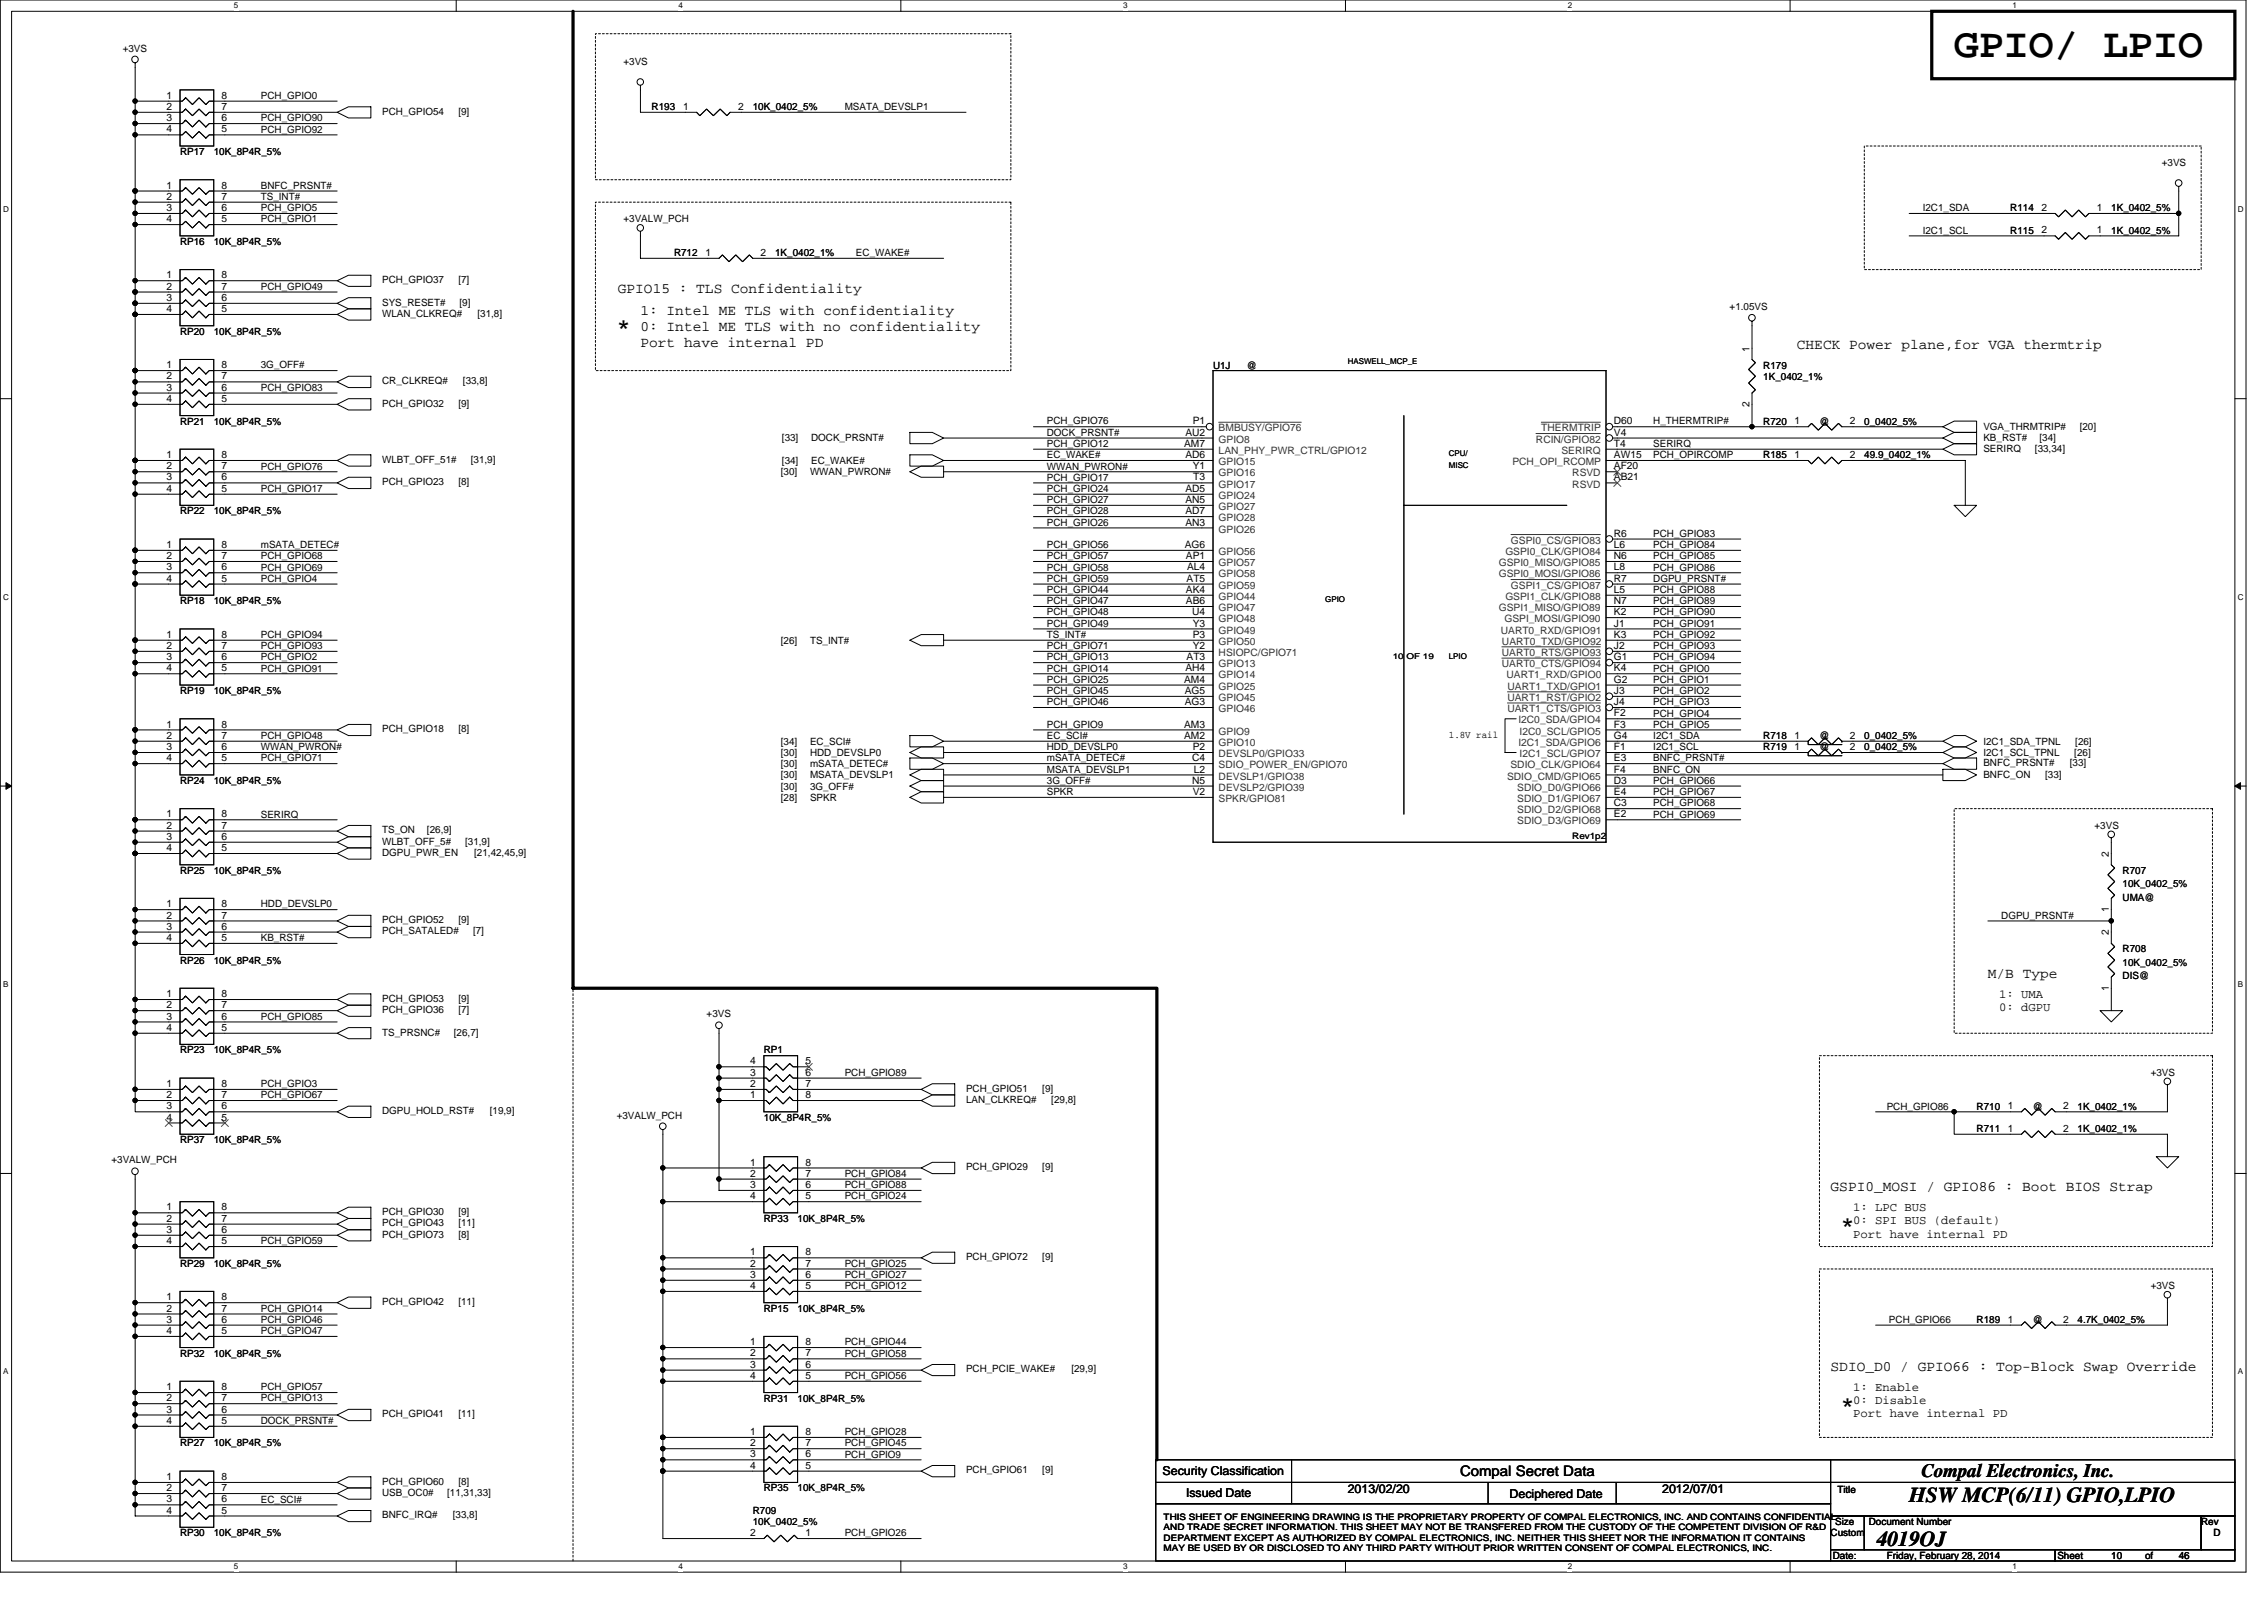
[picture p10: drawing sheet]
<svg xmlns="http://www.w3.org/2000/svg" width="297mm" height="210mm" viewBox="0 0 297 210" stroke-linecap="round" stroke-linejoin="round" font-family="sans-serif">
<defs><g id="words">
<text font-size="5.4" x="256.4" y="7.5">GPIO/ LPIO</text>
<g font-size="4">
<text x="81.1" y="44.8">*</text>
<text x="241.7" y="162.7">*</text>
<text x="241.7" y="186.2">*</text>
</g>
<g font-size="2.8">
<text x="250.5" y="197">HSW MCP(6/11) GPIO,LPIO</text>
<text x="246.2" y="202.9">4019OJ</text>
</g>
<text font-size="2.5" x="252.1" y="193.8">Compal Electronics, Inc.</text>
<g font-size="1.9">
<text x="81.1" y="38.4">GPIO15 : TLS Confidentiality</text>
<text x="84" y="41.3">1: Intel ME TLS with confidentiality</text>
<text x="84" y="43.4">0: Intel ME TLS with no confidentiality</text>
<text x="84" y="45.5">Port have internal PD</text>
<text x="235.8" y="45.7">CHECK Power plane,for VGA thermtrip</text>
<text x="260.8" y="128.2">M/B Type</text>
<text x="240.2" y="156.2">GSPI0_MOSI / GPIO86 : Boot BIOS Strap</text>
<text x="240.2" y="179.8">SDIO_D0 / GPIO66 : Top-Block Swap Override</text>
<text x="191.6" y="193.7">Compal Secret Data</text>
</g>
<g font-size="1.6">
<text x="262.3" y="130.9">1: UMA</text>
<text x="262.3" y="132.6">0: dGPU</text>
<text x="243.1" y="158.9">1: LPC BUS</text>
<text x="243.1" y="160.6">0: SPI BUS (default)</text>
<text x="243.1" y="162.3">Port have internal PD</text>
<text x="243.1" y="182.5">1: Enable</text>
<text x="243.1" y="184.2">0: Disable</text>
<text x="243.1" y="185.9">Port have internal PD</text>
<text x="152.5" y="193.5">Security Classification</text>
<text x="155.6" y="196.3">Issued Date</text>
<text x="176.8" y="195.9">2013/02/20</text>
<text x="198.1" y="196.5">Deciphered Date</text>
<text x="218.1" y="195.9">2012/07/01</text>
</g>
<g font-size="1.3">
<text x="16.1" y="6.8">+3VS</text>
<text x="81.8" y="8.6">+3VS</text>
<text x="21.8" y="13">1</text>
<text x="21.8" y="14.4">2</text>
<text x="21.8" y="15.9">3</text>
<text x="21.8" y="17.4">4</text>
<text x="29.1" y="13">8</text>
<text x="29.1" y="14.4">7</text>
<text x="29.1" y="15.9">6</text>
<text x="29.1" y="17.4">5</text>
<text x="34.2" y="13">PCH_GPIO0</text>
<text x="34.2" y="17.4">PCH_GPIO92</text>
<text x="34.2" y="15.9">PCH_GPIO90</text>
<text x="50.1" y="15">PCH_GPIO54</text>
<text x="60.1" y="15">[9]</text>
<text x="85.5" y="14.5">R193</text>
<text x="89.6" y="14.4">1</text>
<text x="96.8" y="14.4">2</text>
<text x="98.8" y="14.5">10K_0402_5%</text>
<text x="110.8" y="14.4">MSATA_DEVSLP1</text>
<text x="23.6" y="20.3">RP17</text>
<text x="28" y="20.3">10K_8P4R_5%</text>
<text x="283.6" y="21.8">+3VS</text>
<text x="21.8" y="24.7">1</text>
<text x="21.8" y="26.2">2</text>
<text x="21.8" y="27.7">3</text>
<text x="21.8" y="29.1">4</text>
<text x="29.1" y="24.7">8</text>
<text x="29.1" y="26.2">7</text>
<text x="29.1" y="27.7">6</text>
<text x="29.1" y="29.1">5</text>
<text x="34.2" y="24.8">BNFC_PRSNT#</text>
<text x="34.2" y="29.2">PCH_GPIO1</text>
<text x="34.2" y="27.7">PCH_GPIO5</text>
<text x="34.2" y="26.2">TS_INT#</text>
<text x="81.8" y="29.2">+3VALW_PCH</text>
<text x="252.3" y="27.7">I2C1_SDA</text>
<text x="263.8" y="27.7">R114</text>
<text x="267.9" y="27.7">2</text>
<text x="275.1" y="27.7">1</text>
<text x="277" y="27.7">1K_0402_5%</text>
<text x="23.6" y="32.1">RP16</text>
<text x="28" y="32.1">10K_8P4R_5%</text>
<text x="88.4" y="33.6">R712</text>
<text x="92.6" y="33.6">1</text>
<text x="99.8" y="33.6">2</text>
<text x="101.7" y="33.6">1K_0402_1%</text>
<text x="112.3" y="33.6">EC_WAKE#</text>
<text x="252.3" y="30.6">I2C1_SCL</text>
<text x="263.8" y="30.6">R115</text>
<text x="267.9" y="30.6">2</text>
<text x="275.1" y="30.6">1</text>
<text x="277" y="30.6">1K_0402_5%</text>
<text x="21.8" y="36.5">1</text>
<text x="21.8" y="38">2</text>
<text x="21.8" y="39.5">3</text>
<text x="21.8" y="40.9">4</text>
<text x="29.1" y="36.5">8</text>
<text x="29.1" y="38">7</text>
<text x="29.1" y="39.5">6</text>
<text x="29.1" y="40.9">5</text>
<text x="34.2" y="38">PCH_GPIO49</text>
<text x="50.1" y="41.6">WLAN_CLKREQ#</text>
<text x="50.1" y="37.1">PCH_GPIO37</text>
<text x="50.1" y="40.1">SYS_RESET#</text>
<text x="60.1" y="37.1">[7]</text>
<text x="60.3" y="40.1">[9]</text>
<text x="62.6" y="41.6">[31,8]</text>
<text x="226.9" y="40.7">+1.05VS</text>
<text x="23.6" y="43.9">RP20</text>
<text x="28" y="43.9">10K_8P4R_5%</text>
<text x="229.5" y="46.1" transform="rotate(-90 229.5 46.1)">1</text>
<text x="21.8" y="48.3">1</text>
<text x="21.8" y="49.8">2</text>
<text x="21.8" y="51.2">3</text>
<text x="21.8" y="52.7">4</text>
<text x="29.1" y="48.3">8</text>
<text x="29.1" y="49.8">7</text>
<text x="29.1" y="51.2">6</text>
<text x="29.1" y="52.7">5</text>
<text x="34.2" y="48.3">3G_OFF#</text>
<text x="34.2" y="51.3">PCH_GPIO83</text>
<text x="50.1" y="53.3">PCH_GPIO32</text>
<text x="50.1" y="50.4">CR_CLKREQ#</text>
<text x="60.1" y="53.3">[9]</text>
<text x="60.7" y="50.4">[33,8]</text>
<text x="159.1" y="48.3">U1J</text>
<text x="163.6" y="48.3">@</text>
<text x="229.5" y="53.3" transform="rotate(-90 229.5 53.3)">2</text>
<text x="231.3" y="48.3">R179</text>
<text x="231.3" y="49.8">1K_0402_1%</text>
<text x="23.6" y="55.7">RP21</text>
<text x="28" y="55.7">10K_8P4R_5%</text>
<text x="102.6" y="57.9">[33]</text>
<text x="106.4" y="57.9">DOCK_PRSNT#</text>
<text x="137.3" y="57.2">DOCK_PRSNT#</text>
<text x="137.3" y="55.7">PCH_GPIO76</text>
<text x="137.3" y="58.6">PCH_GPIO12</text>
<text x="155.4" y="58.6">AM7</text>
<text x="155.5" y="57.2">AU2</text>
<text x="156.5" y="55.7">P1</text>
<text x="211.7" y="57.1">V4</text>
<text x="211.7" y="55.7">D60</text>
<text x="211.7" y="58.6">T4</text>
<text x="216.9" y="55.7">H_THERMTRIP#</text>
<text x="216.9" y="58.6">SERIRQ</text>
<text x="231.3" y="55.7">R720</text>
<text x="235.5" y="55.7">1</text>
<text x="238.7" y="55.7">@</text>
<text x="242.7" y="55.7">2</text>
<text x="244.6" y="55.7">0_0402_5%</text>
<text x="260.2" y="59.2">SERIRQ</text>
<text x="260.2" y="57.9">KB_RST#</text>
<text x="260.2" y="56.4">VGA_THRMTRIP#</text>
<text x="267" y="59.2">[33,34]</text>
<text x="267.6" y="57.9">[34]</text>
<text x="272.9" y="56.4">[20]</text>
<text x="21.8" y="60.1">1</text>
<text x="21.8" y="61.6">2</text>
<text x="21.8" y="63">3</text>
<text x="21.8" y="64.5">4</text>
<text x="29.1" y="60.1">8</text>
<text x="29.1" y="61.6">7</text>
<text x="29.1" y="63">6</text>
<text x="29.1" y="64.5">5</text>
<text x="34.2" y="61.6">PCH_GPIO76</text>
<text x="34.2" y="64.5">PCH_GPIO17</text>
<text x="50.1" y="60.7">WLBT_OFF_51#</text>
<text x="50.1" y="63.6">PCH_GPIO23</text>
<text x="60.1" y="63.6">[8]</text>
<text x="61.8" y="60.7">[31,9]</text>
<text x="102.4" y="62.3">[30]</text>
<text x="102.6" y="60.9">[34]</text>
<text x="106.3" y="62.3">WWAN_PWRON#</text>
<text x="106.4" y="60.9">EC_WAKE#</text>
<text x="137.3" y="61.6">WWAN_PWRON#</text>
<text x="137.3" y="63.1">PCH_GPIO17</text>
<text x="137.3" y="64.5">PCH_GPIO24</text>
<text x="137.3" y="66">PCH_GPIO27</text>
<text x="137.3" y="60.1">EC_WAKE#</text>
<text x="155.5" y="66">AN5</text>
<text x="155.5" y="60.1">AD6</text>
<text x="155.5" y="64.5">AD5</text>
<text x="156.5" y="61.6">Y1</text>
<text x="156.6" y="63">T3</text>
<text x="211.7" y="60.1">AW15</text>
<text x="211.7" y="61.6">AF20</text>
<text x="211.7" y="63">AB21</text>
<text x="216.9" y="60.1">PCH_OPIRCOMP</text>
<text x="231.3" y="60.1">R185</text>
<text x="235.5" y="60.1">1</text>
<text x="242.7" y="60.1">2</text>
<text x="244.6" y="60.1">49.9_0402_1%</text>
<text x="21.8" y="71.9">1</text>
<text x="23.6" y="67.5">RP22</text>
<text x="28" y="67.5">10K_8P4R_5%</text>
<text x="29.1" y="71.9">8</text>
<text x="34.2" y="71.9">mSATA_DETEC#</text>
<text x="137.3" y="67.5">PCH_GPIO28</text>
<text x="137.3" y="71.9">PCH_GPIO56</text>
<text x="137.3" y="69">PCH_GPIO26</text>
<text x="155.4" y="71.9">AG6</text>
<text x="155.5" y="67.5">AD7</text>
<text x="155.5" y="68.9">AN3</text>
<text x="211.7" y="71.9">L6</text>
<text x="211.7" y="70.4">R6</text>
<text x="216.9" y="70.4">PCH_GPIO83</text>
<text x="216.9" y="71.9">PCH_GPIO84</text>
<text x="21.8" y="73.3">2</text>
<text x="21.8" y="74.8">3</text>
<text x="21.8" y="76.3">4</text>
<text x="29.1" y="73.3">7</text>
<text x="29.1" y="74.8">6</text>
<text x="29.1" y="76.3">5</text>
<text x="34.2" y="74.8">PCH_GPIO69</text>
<text x="34.2" y="73.4">PCH_GPIO68</text>
<text x="34.2" y="76.3">PCH_GPIO4</text>
<text x="137.3" y="76.3">PCH_GPIO59</text>
<text x="137.3" y="73.4">PCH_GPIO57</text>
<text x="137.3" y="74.8">PCH_GPIO58</text>
<text x="137.3" y="77.8">PCH_GPIO44</text>
<text x="155.6" y="73.3">AP1</text>
<text x="155.6" y="77.8">AK4</text>
<text x="155.7" y="76.3">AT5</text>
<text x="155.7" y="74.8">AL4</text>
<text x="211.7" y="77.8">L5</text>
<text x="211.7" y="76.3">R7</text>
<text x="211.7" y="74.8">L8</text>
<text x="211.7" y="73.3">N6</text>
<text x="216.9" y="73.4">PCH_GPIO85</text>
<text x="216.9" y="74.8">PCH_GPIO86</text>
<text x="216.9" y="76.3">DGPU_PRSNT#</text>
<text x="216.9" y="77.8">PCH_GPIO88</text>
<text x="21.8" y="83.7">1</text>
<text x="23.6" y="79.3">RP18</text>
<text x="28" y="79.3">10K_8P4R_5%</text>
<text x="29.1" y="83.7">8</text>
<text x="34.2" y="83.7">PCH_GPIO94</text>
<text x="137.3" y="80.7">PCH_GPIO48</text>
<text x="137.3" y="79.3">PCH_GPIO47</text>
<text x="137.3" y="82.2">PCH_GPIO49</text>
<text x="137.3" y="83.7">TS_INT#</text>
<text x="155.6" y="79.2">AB6</text>
<text x="156.4" y="80.7">U4</text>
<text x="156.5" y="83.7">P3</text>
<text x="156.5" y="82.2">Y3</text>
<text x="211.7" y="82.2">J1</text>
<text x="211.7" y="79.2">N7</text>
<text x="211.7" y="80.7">K2</text>
<text x="211.7" y="83.7">K3</text>
<text x="216.9" y="82.2">PCH_GPIO91</text>
<text x="216.9" y="83.7">PCH_GPIO92</text>
<text x="216.9" y="79.3">PCH_GPIO89</text>
<text x="216.9" y="80.7">PCH_GPIO90</text>
<text x="21.8" y="85.1">2</text>
<text x="21.8" y="86.6">3</text>
<text x="21.8" y="88.1">4</text>
<text x="29.1" y="85.1">7</text>
<text x="29.1" y="86.6">6</text>
<text x="29.1" y="88.1">5</text>
<text x="34.2" y="88.1">PCH_GPIO91</text>
<text x="34.2" y="85.2">PCH_GPIO93</text>
<text x="34.2" y="86.6">PCH_GPIO2</text>
<text x="102.4" y="84.4">[26]</text>
<text x="106.3" y="84.4">TS_INT#</text>
<text x="137.3" y="88.1">PCH_GPIO14</text>
<text x="137.3" y="86.6">PCH_GPIO13</text>
<text x="137.3" y="89.6">PCH_GPIO25</text>
<text x="137.3" y="85.2">PCH_GPIO71</text>
<text x="155.4" y="89.6">AM4</text>
<text x="155.5" y="88.1">AH4</text>
<text x="155.7" y="86.6">AT3</text>
<text x="156.5" y="85.1">Y2</text>
<text x="211.7" y="88.1">K4</text>
<text x="211.7" y="86.6">G1</text>
<text x="211.7" y="85.1">J2</text>
<text x="211.7" y="89.6">G2</text>
<text x="216.9" y="89.6">PCH_GPIO1</text>
<text x="216.9" y="85.2">PCH_GPIO93</text>
<text x="216.9" y="86.6">PCH_GPIO94</text>
<text x="216.9" y="88.1">PCH_GPIO0</text>
<text x="21.8" y="95.4">1</text>
<text x="23.6" y="91.1">RP19</text>
<text x="28" y="91.1">10K_8P4R_5%</text>
<text x="29.1" y="95.4">8</text>
<text x="137.3" y="91.1">PCH_GPIO45</text>
<text x="137.3" y="95.5">PCH_GPIO9</text>
<text x="137.3" y="92.5">PCH_GPIO46</text>
<text x="155.4" y="95.4">AM3</text>
<text x="155.4" y="91">AG5</text>
<text x="155.4" y="92.5">AG3</text>
<text x="211.7" y="95.4">F3</text>
<text x="211.7" y="91">J3</text>
<text x="211.7" y="92.5">J4</text>
<text x="211.7" y="94">F2</text>
<text x="216.9" y="91.1">PCH_GPIO2</text>
<text x="216.9" y="92.5">PCH_GPIO3</text>
<text x="216.9" y="94">PCH_GPIO4</text>
<text x="216.9" y="95.5">PCH_GPIO5</text>
<text x="21.8" y="96.9">2</text>
<text x="21.8" y="98.4">3</text>
<text x="21.8" y="99.9">4</text>
<text x="29.1" y="96.9">7</text>
<text x="29.1" y="98.4">6</text>
<text x="29.1" y="99.9">5</text>
<text x="34.2" y="96.9">PCH_GPIO48</text>
<text x="34.2" y="98.4">WWAN_PWRON#</text>
<text x="34.2" y="99.9">PCH_GPIO71</text>
<text x="50.1" y="96.1">PCH_GPIO18</text>
<text x="60.1" y="96.1">[8]</text>
<text x="102.4" y="97.7">[34]</text>
<text x="102.4" y="99.2">[30]</text>
<text x="102.4" y="100.6">[30]</text>
<text x="106.3" y="97.7">EC_SCI#</text>
<text x="106.3" y="99.2">HDD_DEVSLP0</text>
<text x="106.3" y="100.6">mSATA_DETEC#</text>
<text x="137.3" y="96.9">EC_SCI#</text>
<text x="137.3" y="99.9">mSATA_DETEC#</text>
<text x="137.3" y="101.4">MSATA_DEVSLP1</text>
<text x="137.3" y="98.4">HDD_DEVSLP0</text>
<text x="155.4" y="96.9">AM2</text>
<text x="156.4" y="99.9">C4</text>
<text x="156.5" y="98.4">P2</text>
<text x="156.6" y="101.3">L2</text>
<text x="190.1" y="96.8">1.8V rail</text>
<text x="211.7" y="99.9">E3</text>
<text x="211.7" y="101.3">F4</text>
<text x="211.7" y="98.4">F1</text>
<text x="211.7" y="96.9">G4</text>
<text x="216.9" y="99.9">BNFC_PRSNT#</text>
<text x="216.9" y="101.4">BNFC_ON</text>
<text x="216.9" y="96.9">I2C1_SDA</text>
<text x="216.9" y="98.4">I2C1_SCL</text>
<text x="231.3" y="96.9">R718</text>
<text x="231.3" y="98.4">R719</text>
<text x="235.5" y="96.9">1</text>
<text x="235.5" y="98.4">1</text>
<text x="238.7" y="96.9">@</text>
<text x="238.7" y="98.4">@</text>
<text x="242.7" y="96.9">2</text>
<text x="242.7" y="98.4">2</text>
<text x="244.6" y="96.9">0_0402_5%</text>
<text x="244.6" y="98.4">0_0402_5%</text>
<text x="260.2" y="99.2">I2C1_SCL_TPNL</text>
<text x="260.2" y="97.7">I2C1_SDA_TPNL</text>
<text x="260.2" y="100.5">BNFC_PRSNT#</text>
<text x="271.6" y="100.5">[33]</text>
<text x="272.2" y="99.2">[26]</text>
<text x="272.3" y="97.7">[26]</text>
<text x="21.8" y="107.2">1</text>
<text x="23.6" y="102.8">RP24</text>
<text x="28" y="102.8">10K_8P4R_5%</text>
<text x="29.1" y="107.2">8</text>
<text x="34.2" y="107.3">SERIRQ</text>
<text x="102.4" y="105.1">[28]</text>
<text x="102.4" y="102.1">[30]</text>
<text x="102.4" y="103.6">[30]</text>
<text x="106.3" y="105.1">SPKR</text>
<text x="106.3" y="102.1">MSATA_DEVSLP1</text>
<text x="106.3" y="103.6">3G_OFF#</text>
<text x="137.3" y="104.3">SPKR</text>
<text x="137.3" y="102.8">3G_OFF#</text>
<text x="156.4" y="102.8">N5</text>
<text x="156.5" y="104.3">V2</text>
<text x="211.7" y="104.3">E4</text>
<text x="211.7" y="105.8">C3</text>
<text x="211.7" y="107.2">E2</text>
<text x="211.7" y="102.8">D3</text>
<text x="216.9" y="102.8">PCH_GPIO66</text>
<text x="216.9" y="104.3">PCH_GPIO67</text>
<text x="216.9" y="105.8">PCH_GPIO68</text>
<text x="216.9" y="107.3">PCH_GPIO69</text>
<text x="260.2" y="102.1">BNFC_ON</text>
<text x="268.3" y="102.1">[33]</text>
<text x="21.8" y="108.7">2</text>
<text x="21.8" y="110.2">3</text>
<text x="21.8" y="111.7">4</text>
<text x="29.1" y="108.7">7</text>
<text x="29.1" y="110.2">6</text>
<text x="29.1" y="111.7">5</text>
<text x="50.1" y="112.3">DGPU_PWR_EN</text>
<text x="50.1" y="109.3">TS_ON</text>
<text x="50.1" y="110.8">WLBT_OFF_5#</text>
<text x="56" y="109.3">[26,9]</text>
<text x="61" y="110.8">[31,9]</text>
<text x="62.2" y="112.3">[21,42,45,9]</text>
<text x="274.8" y="108.7">+3VS</text>
<text x="276.7" y="112.4" transform="rotate(-90 276.7 112.4)">2</text>
<text x="21.8" y="119">1</text>
<text x="23.6" y="114.6">RP25</text>
<text x="28" y="114.6">10K_8P4R_5%</text>
<text x="29.1" y="119">8</text>
<text x="34.2" y="119">HDD_DEVSLP0</text>
<text x="276.7" y="119.6" transform="rotate(-90 276.7 119.6)">1</text>
<text x="278.5" y="114.6">R707</text>
<text x="278.5" y="116.4">10K_0402_5%</text>
<text x="278.5" y="118.2">UMA@</text>
<text x="21.8" y="120.5">2</text>
<text x="21.8" y="122">3</text>
<text x="21.8" y="123.4">4</text>
<text x="29.1" y="120.5">7</text>
<text x="29.1" y="122">6</text>
<text x="29.1" y="123.4">5</text>
<text x="34.2" y="123.5">KB_RST#</text>
<text x="50.1" y="122.6">PCH_SATALED#</text>
<text x="50.1" y="121.1">PCH_GPIO52</text>
<text x="60.1" y="121.1">[9]</text>
<text x="62.1" y="122.6">[7]</text>
<text x="262.6" y="120.5">DGPU_PRSNT#</text>
<text x="276.7" y="122.7" transform="rotate(-90 276.7 122.7)">2</text>
<text x="278.5" y="124.9">R708</text>
<text x="21.8" y="130.8">1</text>
<text x="23.6" y="126.4">RP26</text>
<text x="28" y="126.4">10K_8P4R_5%</text>
<text x="29.1" y="130.8">8</text>
<text x="50.1" y="131.4">PCH_GPIO53</text>
<text x="60.1" y="131.4">[9]</text>
<text x="276.7" y="130" transform="rotate(-90 276.7 130)">1</text>
<text x="278.5" y="126.7">10K_0402_5%</text>
<text x="278.5" y="128.5">DIS@</text>
<text x="21.8" y="132.3">2</text>
<text x="21.8" y="133.8">3</text>
<text x="21.8" y="135.2">4</text>
<text x="29.1" y="132.3">7</text>
<text x="29.1" y="133.8">6</text>
<text x="29.1" y="135.2">5</text>
<text x="34.2" y="133.8">PCH_GPIO85</text>
<text x="50.1" y="135.8">TS_PRSNC#</text>
<text x="50.1" y="132.9">PCH_GPIO36</text>
<text x="59.6" y="135.8">[26,7]</text>
<text x="60.1" y="132.9">[7]</text>
<text x="92.7" y="133.5">+3VS</text>
<text x="21.8" y="142.6">1</text>
<text x="23.6" y="138.2">RP23</text>
<text x="28" y="138.2">10K_8P4R_5%</text>
<text x="29.1" y="142.6">8</text>
<text x="34.2" y="142.6">PCH_GPIO3</text>
<text x="98.4" y="142.6">2</text>
<text x="98.4" y="141.1">3</text>
<text x="98.4" y="139.6">4</text>
<text x="100.2" y="138.2">RP1</text>
<text x="105.7" y="142.6">7</text>
<text x="105.7" y="141.1">6</text>
<text x="105.7" y="139.6">5</text>
<text x="110.8" y="141.1">PCH_GPIO89</text>
<text x="126.7" y="143.2">PCH_GPIO51</text>
<text x="136.7" y="143.2">[9]</text>
<text x="282.2" y="141.1">+3VS</text>
<text x="21.8" y="144.1">2</text>
<text x="21.8" y="145.5">3</text>
<text x="21.8" y="147">4</text>
<text x="23.6" y="150">RP37</text>
<text x="28" y="150">10K_8P4R_5%</text>
<text x="29.1" y="144.1">7</text>
<text x="29.1" y="145.5">6</text>
<text x="29.1" y="147">5</text>
<text x="34.2" y="144.1">PCH_GPIO67</text>
<text x="50.1" y="146.2">DGPU_HOLD_RST#</text>
<text x="64.3" y="146.2">[19,9]</text>
<text x="80.9" y="146.7">+3VALW_PCH</text>
<text x="98.4" y="144.1">1</text>
<text x="100.2" y="147">10K_8P4R_5%</text>
<text x="105.7" y="144.1">8</text>
<text x="126.7" y="144.7">LAN_CLKREQ#</text>
<text x="137.9" y="144.7">[29,8]</text>
<text x="247.5" y="145.6">PCH_GPIO86</text>
<text x="259.3" y="148.5">R711</text>
<text x="259.3" y="145.6">R710</text>
<text x="263.4" y="148.5">1</text>
<text x="263.4" y="145.5">1</text>
<text x="266.7" y="145.6">@</text>
<text x="270.7" y="148.5">2</text>
<text x="270.7" y="145.5">2</text>
<text x="272.6" y="148.5">1K_0402_1%</text>
<text x="272.6" y="145.6">1K_0402_1%</text>
<text x="14.6" y="152.6">+3VALW_PCH</text>
<text x="98.4" y="152.9">1</text>
<text x="98.4" y="154.4">2</text>
<text x="98.4" y="155.9">3</text>
<text x="105.7" y="152.9">8</text>
<text x="105.7" y="154.4">7</text>
<text x="105.7" y="155.9">6</text>
<text x="110.8" y="154.4">PCH_GPIO84</text>
<text x="110.8" y="155.9">PCH_GPIO88</text>
<text x="126.7" y="153.5">PCH_GPIO29</text>
<text x="136.7" y="153.5">[9]</text>
<text x="21.8" y="158.8">1</text>
<text x="21.8" y="160.3">2</text>
<text x="21.8" y="161.7">3</text>
<text x="29.1" y="158.8">8</text>
<text x="29.1" y="160.3">7</text>
<text x="29.1" y="161.7">6</text>
<text x="50.1" y="159.4">PCH_GPIO30</text>
<text x="50.1" y="160.9">PCH_GPIO43</text>
<text x="60.1" y="159.4">[9]</text>
<text x="60.1" y="160.9">[11]</text>
<text x="98.4" y="157.3">4</text>
<text x="100.2" y="160.3">RP33</text>
<text x="104.6" y="160.3">10K_8P4R_5%</text>
<text x="105.7" y="157.3">5</text>
<text x="110.8" y="157.4">PCH_GPIO24</text>
<text x="21.8" y="163.2">4</text>
<text x="23.6" y="166.2">RP29</text>
<text x="28" y="166.2">10K_8P4R_5%</text>
<text x="29.1" y="163.2">5</text>
<text x="34.2" y="163.2">PCH_GPIO59</text>
<text x="50.1" y="162.4">PCH_GPIO73</text>
<text x="60.1" y="162.4">[8]</text>
<text x="98.4" y="164.7">1</text>
<text x="98.4" y="166.2">2</text>
<text x="98.4" y="167.6">3</text>
<text x="105.7" y="164.7">8</text>
<text x="105.7" y="166.2">7</text>
<text x="105.7" y="167.6">6</text>
<text x="110.8" y="166.2">PCH_GPIO25</text>
<text x="110.8" y="167.7">PCH_GPIO27</text>
<text x="126.7" y="165.3">PCH_GPIO72</text>
<text x="136.7" y="165.3">[9]</text>
<text x="21.8" y="170.6">1</text>
<text x="21.8" y="172.1">2</text>
<text x="21.8" y="173.5">3</text>
<text x="29.1" y="170.6">8</text>
<text x="29.1" y="172.1">7</text>
<text x="29.1" y="173.5">6</text>
<text x="34.2" y="173.5">PCH_GPIO46</text>
<text x="34.2" y="172.1">PCH_GPIO14</text>
<text x="50.1" y="171.2">PCH_GPIO42</text>
<text x="60.1" y="171.2">[11]</text>
<text x="98.4" y="169.1">4</text>
<text x="100.2" y="172.1">RP15</text>
<text x="104.6" y="172.1">10K_8P4R_5%</text>
<text x="105.7" y="169.1">5</text>
<text x="110.8" y="169.1">PCH_GPIO12</text>
<text x="247.8" y="173.5">PCH_GPIO66</text>
<text x="259.3" y="173.6">R189</text>
<text x="263.4" y="173.5">1</text>
<text x="266.7" y="173.6">@</text>
<text x="270.7" y="173.5">2</text>
<text x="272.6" y="173.6">4.7K_0402_5%</text>
<text x="282.2" y="169.1">+3VS</text>
<text x="21.8" y="175">4</text>
<text x="23.6" y="178">RP32</text>
<text x="28" y="178">10K_8P4R_5%</text>
<text x="29.1" y="175">5</text>
<text x="34.2" y="175">PCH_GPIO47</text>
<text x="98.4" y="176.5">1</text>
<text x="98.4" y="177.9">2</text>
<text x="98.4" y="179.4">3</text>
<text x="105.7" y="176.5">8</text>
<text x="105.7" y="177.9">7</text>
<text x="105.7" y="179.4">6</text>
<text x="110.8" y="176.5">PCH_GPIO44</text>
<text x="110.8" y="178">PCH_GPIO58</text>
<text x="21.8" y="182.4">1</text>
<text x="21.8" y="183.8">2</text>
<text x="21.8" y="185.3">3</text>
<text x="29.1" y="182.4">8</text>
<text x="29.1" y="183.8">7</text>
<text x="29.1" y="185.3">6</text>
<text x="34.2" y="183.9">PCH_GPIO13</text>
<text x="34.2" y="182.4">PCH_GPIO57</text>
<text x="50.1" y="185.9">PCH_GPIO41</text>
<text x="60.1" y="185.9">[11]</text>
<text x="98.4" y="180.9">4</text>
<text x="100.2" y="183.9">RP31</text>
<text x="104.6" y="183.9">10K_8P4R_5%</text>
<text x="105.7" y="180.9">5</text>
<text x="110.8" y="180.9">PCH_GPIO56</text>
<text x="126.7" y="180">PCH_PCIE_WAKE#</text>
<text x="140.6" y="180">[29,9]</text>
<text x="21.8" y="186.8">4</text>
<text x="23.6" y="189.8">RP27</text>
<text x="28" y="189.8">10K_8P4R_5%</text>
<text x="29.1" y="186.8">5</text>
<text x="34.2" y="186.8">DOCK_PRSNT#</text>
<text x="98.4" y="188.3">1</text>
<text x="98.4" y="189.7">2</text>
<text x="98.4" y="191.2">3</text>
<text x="105.7" y="188.3">8</text>
<text x="105.7" y="189.7">7</text>
<text x="105.7" y="191.2">6</text>
<text x="110.8" y="188.3">PCH_GPIO28</text>
<text x="110.8" y="191.2">PCH_GPIO9</text>
<text x="110.8" y="189.8">PCH_GPIO45</text>
<text x="21.8" y="194.2">1</text>
<text x="21.8" y="195.6">2</text>
<text x="21.8" y="197.1">3</text>
<text x="29.1" y="194.2">8</text>
<text x="29.1" y="195.6">7</text>
<text x="29.1" y="197.1">6</text>
<text x="34.2" y="197.1">EC_SCI#</text>
<text x="50.1" y="194.8">PCH_GPIO60</text>
<text x="50.1" y="196.2">USB_OC0#</text>
<text x="58.7" y="196.2">[11,31,33]</text>
<text x="60.1" y="194.8">[8]</text>
<text x="98.4" y="192.7">4</text>
<text x="100.2" y="195.7">RP35</text>
<text x="104.6" y="195.7">10K_8P4R_5%</text>
<text x="105.7" y="192.7">5</text>
<text x="126.7" y="193.3">PCH_GPIO61</text>
<text x="136.7" y="193.3">[9]</text>
<text x="241.1" y="195.8">Title</text>
<text x="21.8" y="198.6">4</text>
<text x="23.6" y="201.5">RP30</text>
<text x="28" y="201.5">10K_8P4R_5%</text>
<text x="29.1" y="198.6">5</text>
<text x="50.1" y="199.2">BNFC_IRQ#</text>
<text x="59.4" y="199.2">[33,8]</text>
<text x="98.4" y="201.5">2</text>
<text x="98.8" y="198.6">R709</text>
<text x="98.8" y="200.1">10K_0402_5%</text>
<text x="105.7" y="201.5">1</text>
<text x="110.8" y="201.5">PCH_GPIO26</text>
<text x="240.2" y="201.5">Custom</text>
<text x="240.8" y="200.1">Size</text>
<text x="245.2" y="200.1">Document Number</text>
<text x="288.8" y="200.1">Rev</text>
<text x="290.4" y="201.5">D</text>
<text x="240.5" y="204.5">Date:</text>
<text x="247.5" y="204.5">Friday, February 28, 2014</text>
<text x="269.9" y="204.5">Sheet</text>
<text x="277" y="204.5">10</text>
<text x="281.4" y="204.5">of</text>
<text x="285.9" y="204.5">46</text>
</g>
<g font-size="1.3" fill="#333">
<text x="159.9" y="58.1">GPIO8</text>
<text x="159.9" y="56.6">BMBUSY/GPIO76</text>
<text x="159.9" y="59.5">LAN_PHY_PWR_CTRL/GPIO12</text>
<text x="201.5" y="58.1">RCIN/GPIO82</text>
<text x="202.2" y="56.6">THERMTRIP</text>
<text x="204.9" y="59.5">SERIRQ</text>
<text x="159.9" y="62.5">GPIO16</text>
<text x="159.9" y="64">GPIO17</text>
<text x="159.9" y="61">GPIO15</text>
<text x="159.9" y="65.4">GPIO24</text>
<text x="198.4" y="61">PCH_OPI_RCOMP</text>
<text x="206.3" y="62.5">RSVD</text>
<text x="206.3" y="64">RSVD</text>
<text x="159.9" y="66.9">GPIO27</text>
<text x="159.9" y="68.4">GPIO28</text>
<text x="159.9" y="69.9">GPIO26</text>
<text x="198.2" y="71.3">GSPI0_CS/GPIO83</text>
<text x="159.9" y="72.8">GPIO56</text>
<text x="159.9" y="74.3">GPIO57</text>
<text x="159.9" y="77.2">GPIO59</text>
<text x="159.9" y="75.8">GPIO58</text>
<text x="196.7" y="75.8">GSPI0_MOSI/GPIO86</text>
<text x="196.7" y="74.3">GSPI0_MISO/GPIO85</text>
<text x="197.5" y="72.8">GSPI0_CLK/GPIO84</text>
<text x="198.2" y="77.2">GSPI1_CS/GPIO87</text>
<text x="159.9" y="83.1">GPIO49</text>
<text x="159.9" y="80.2">GPIO47</text>
<text x="159.9" y="81.6">GPIO48</text>
<text x="159.9" y="78.7">GPIO44</text>
<text x="196.7" y="80.2">GSPI1_MISO/GPIO89</text>
<text x="196.9" y="83.1">UART0_RXD/GPIO91</text>
<text x="197.4" y="81.6">GSPI_MOSI/GPIO90</text>
<text x="197.5" y="78.7">GSPI1_CLK/GPIO88</text>
<text x="159.9" y="89">GPIO14</text>
<text x="159.9" y="87.5">GPIO13</text>
<text x="159.9" y="86.1">HSIOPC/GPIO71</text>
<text x="159.9" y="84.6">GPIO50</text>
<text x="197" y="87.5">UART0_CTS/GPIO94</text>
<text x="197" y="86.1">UART0_RTS/GPIO93</text>
<text x="197.1" y="84.6">UART0_TXD/GPIO92</text>
<text x="197.7" y="89">UART1_RXD/GPIO0</text>
<text x="159.9" y="92">GPIO45</text>
<text x="159.9" y="93.4">GPIO46</text>
<text x="159.9" y="90.5">GPIO25</text>
<text x="197.8" y="92">UART1_RST/GPIO2</text>
<text x="197.8" y="93.4">UART1_CTS/GPIO3</text>
<text x="197.8" y="90.5">UART1_TXD/GPIO1</text>
<text x="199.2" y="94.9">I2C0_SDA/GPIO4</text>
<text x="159.9" y="100.8">SDIO_POWER_EN/GPIO70</text>
<text x="159.9" y="99.3">DEVSLP0/GPIO33</text>
<text x="159.9" y="96.4">GPIO9</text>
<text x="159.9" y="97.9">GPIO10</text>
<text x="198.2" y="100.8">SDIO_CLK/GPIO64</text>
<text x="199.2" y="97.9">I2C1_SDA/GPIO6</text>
<text x="199.4" y="99.3">I2C1_SCL/GPIO7</text>
<text x="199.4" y="96.4">I2C0_SCL/GPIO5</text>
<text x="159.9" y="103.7">DEVSLP2/GPIO39</text>
<text x="159.9" y="105.2">SPKR/GPIO81</text>
<text x="159.9" y="102.3">DEVSLP1/GPIO38</text>
<text x="197.7" y="102.3">SDIO_CMD/GPIO65</text>
<text x="199.1" y="105.2">SDIO_D1/GPIO67</text>
<text x="199.1" y="106.7">SDIO_D2/GPIO68</text>
<text x="199.1" y="103.7">SDIO_D0/GPIO66</text>
<text x="199.1" y="108.2">SDIO_D3/GPIO69</text>
</g>
<g font-size="1.2">
<text x="206.3" y="110.1">Rev1p2</text>
<text x="152.7" y="199.4">THIS SHEET OF ENGINEERING DRAWING IS THE PROPRIETARY PROPERTY OF COMPAL ELECTRONICS, INC. AND CONTAINS CONFIDENTIAL</text>
<text x="152.7" y="200.8">AND TRADE SECRET INFORMATION. THIS SHEET MAY NOT BE TRANSFERED FROM THE CUSTODY OF THE COMPETENT DIVISION OF R&amp;D</text>
<text x="152.7" y="202.1">DEPARTMENT EXCEPT AS AUTHORIZED BY COMPAL ELECTRONICS, INC. NEITHER THIS SHEET NOR THE INFORMATION IT CONTAINS</text>
<text x="152.7" y="203.5">MAY BE USED BY OR DISCLOSED TO ANY THIRD PARTY WITHOUT PRIOR WRITTEN CONSENT OF COMPAL ELECTRONICS, INC.</text>
</g>
<g font-size="1.1">
<text x="30.7" y="1.1">5</text>
<text x="89" y="1.1">4</text>
<text x="147.4" y="1.1">3</text>
<text x="205.7" y="1.1">2</text>
<text x="264" y="1.1">1</text>
<text x=".4" y="27.8">D</text>
<text x="293.6" y="27.8">D</text>
<text x=".4" y="78.7">C</text>
<text x="293.6" y="78.7">C</text>
<text x=".4" y="129.5">B</text>
<text x="293.6" y="129.5">B</text>
<text x=".4" y="180.3">A</text>
<text x="293.6" y="180.3">A</text>
<text x="30.7" y="205.9">5</text>
<text x="89" y="205.9">4</text>
<text x="147.4" y="205.9">3</text>
<text x="205.7" y="205.9">2</text>
<text x="264" y="205.9">1</text>
</g>
<g font-size="1">
<text x="176.8" y="47.8">HASWELL_MCP_E</text>
<text x="190.1" y="59.9">CPU/</text>
<text x="190.1" y="61.4">MISC</text>
<text x="173.9" y="79">GPIO</text>
<text x="182.7" y="86.4">10 OF 19</text>
<text x="190.1" y="86.4">LPIO</text>
</g>
</g></defs>
<path d="M0 0h294.7v206.2h-294.7zM1.5 1.5h291.7v203.3h-291.7z" fill="none" stroke="#000" stroke-width=".13"/>
<g fill="#fff">
<path d="M30.7 .1h.6v1.2h-.6z"/>
<path d="M30.7 204.9h.6v1.2h-.6z"/>
</g>
<path d="M59.9 0v1.5M59.9 204.8v1.5" fill="none" stroke="#000" stroke-width=".13"/>
<g fill="#fff">
<path d="M89 .1h.6v1.2h-.6z"/>
<path d="M89 204.9h.6v1.2h-.6z"/>
</g>
<path d="M118.2 0v1.5M118.2 204.8v1.5" fill="none" stroke="#000" stroke-width=".13"/>
<g fill="#fff">
<path d="M147.4 .1h.5v1.2h-.5z"/>
<path d="M147.4 204.9h.5v1.2h-.5z"/>
</g>
<path d="M176.5 0v1.5M176.5 204.8v1.5" fill="none" stroke="#000" stroke-width=".13"/>
<g fill="#fff">
<path d="M205.7 .1h.6v1.2h-.6z"/>
<path d="M205.7 204.9h.6v1.2h-.6z"/>
</g>
<path d="M234.9 0v1.5M234.9 204.8v1.5" fill="none" stroke="#000" stroke-width=".13"/>
<g fill="#fff">
<path d="M264 .1h.6v1.2h-.6z"/>
<path d="M264 204.9h.6v1.2h-.6z"/>
<path d="M.4 26.9h.8v1.2h-.8z"/>
<path d="M293.6 26.9h.7v1.2h-.7z"/>
<path d="M.4 77.7h.8v1.2h-.8z"/>
<path d="M293.6 77.7h.7v1.2h-.7z"/>
</g>
<path d="M0 52.3h1.5M293.2 52.3h1.5" fill="none" stroke="#000" stroke-width=".13"/>
<g fill="#fff">
<path d="M.4 128.5h.7v1.2h-.7z"/>
<path d="M293.6 128.5h.7v1.2h-.7z"/>
</g>
<path d="M0 103.1h1.5M293.2 103.1h1.5" fill="none" stroke="#000" stroke-width=".13"/>
<path d="M.8 102.7l.7 .4-.7 .4zM293.2 103.1l.8-.4v.8z" fill="#000" stroke="#000" stroke-width=".13"/>
<g fill="#fff">
<path d="M.4 179.3h.7v1.2h-.7z"/>
<path d="M293.6 179.3h.7v1.2h-.7z"/>
</g>
<g fill="none" stroke="#000" stroke-width=".13">
<path d="M17.7 14.7h4.4M17.7 8.3v31.5M17.7 13.3h4.4M17.7 16.2h4.4M17.7 17.7h4.4M29.5 14.7h14.7M29.5 13.3h14.7M29.5 16.2h14.7M29.5 17.7h14.7M44.2 14.7l1.5-.7h3v1.5h-3zM84 11.2v3.5h7.4l.4 .5 .9-.9 .9 .9 .9-.9 .9 .9 .4-.5h30.9M17.7 39.8v1.5h6.2l.5-.5 .8 .9 .9-.9 .9 .9 .4-.4h16.8"/>
<path d="M17.7 25.1h6.2l.5-.5 .8 .9 .9-.9 .9 .9 .4-.4h16.8M17.7 28h6.2l.5-.4 .8 .8 .9-.8 .9 .8 .4-.4h16.8M17.7 36.8h6.2l.5-.4 .8 .9 .9-.9 .9 .9 .4-.5h16.8M17.7 38.3h6.2l.5-.4 .8 .9 .9-.9 .9 .9 .4-.5h16.8M23.6 23.6h4.4v7.3h-4.4zM23.6 35.4h4.4v7.3h-4.4zM24.4 24.6l-.2 .2M24.4 26.1l-.2 .1M24.4 27.6l-.2 .1M24.4 36.4l-.2 .1M24.4 37.9l-.2 .1M24.4 39.3l-.2 .2"/>
<path d="M44.2 26.5h-16.8l-.4 .5-.9-.9-.9 .9-.8-.9-.5 .4h-6.2M44.2 29.5h-16.8l-.4 .4-.9-.9-.9 .9-.8-.9-.5 .5h-6.2M44.2 39.8h-16.8l-.4 .4-.9-.9-.9 .9-.8-.9-.5 .5h-6.2M44.2 36.8l1.5-.7h3v1.5h-3zM44.2 39.8l1.5-.7h3v1.4h-3zM84 30.4v3.5h8.9M100.2 33.9h23.6M250.5 28h19.1l.5 .4 .9-.8 .9 .8 .8-.8 .9 .8 .5-.4h11.8M285.9 24.5v6.4h-11.8l-.5 .5-.9-.9-.8 .9-.9-.9-.9 .9-.5-.5h-19.1M17.7 51.6v1.4h6.2l.5-.4 .8 .9 .9-.9 .9 .9 .4-.5h16.8M17.7 53v7.4h6.2l.5-.4 .8 .9 .9-.9 .9 .9 .4-.5h16.8M17.7 48.6h6.2l.5-.4 .8 .9 .9-.9 .9 .9 .4-.5h16.8"/>
<path d="M17.7 50.1h6.2l.5-.4 .8 .8 .9-.8 .9 .8 .4-.4h16.8M17.7 51.6h6.2l.5-.5 .8 .9 .9-.9 .9 .9 .4-.4h16.8M17.7 41.3v10.3M23.6 58.9h4.4v7.4h-4.4zM23.6 47.2h4.4v7.3h-4.4zM24.4 60l-.2 .1M24.4 48.2l-.2 .1M24.4 49.7l-.2 .1M24.4 51.1l-.2 .2M44.2 53l1.5-.7h3v1.5h-3zM44.2 41.3l1.5-.8h3v1.5h-3zM44.2 50.1l1.5-.7h3v1.4h-3z"/>
<path d="M119.4 59.7h2.9l1.5 .7-1.5 .8h-2.9zM119.4 56.7h2.9l1.5 .8-1.5 .7h-2.9zM123.8 57.5h33.9M135.6 56h22.1M135.6 58.9h22.1M159.1 48.6h51.6v61.9h-51.6zM184.2 54.5v52.3M212.2 56h25l.5-.5 .9 .9 .8-.9 .9 .9 .9-.9 .5 .5h13.2M212.2 58.9h42.7M212.2 57.5h42.7M229.9 42.1v5.1l.4 .4-.9 .9 .9 .9-.9 .8 .9 .9-.4 .5v4.4M254.9 58.9l1.5-.7h2.9v1.5h-2.9z"/>
<path d="M254.9 57.5l1.5-.8h2.9v1.5h-2.9zM254.9 56l1.5-.8h2.9v1.5h-2.9zM17.7 63.4v1.4h6.2l.5-.4 .8 .9 .9-.9 .9 .9 .4-.5h16.8M17.7 76.6h4.4M17.7 72.2h4.4M17.7 73.7h4.4M17.7 75.1h4.4M17.7 60.4v3M17.7 64.8v33.9M24.4 61.4l-.2 .2M24.4 62.9l-.2 .2M29.5 72.2h14.7"/>
<path d="M29.5 76.6h14.7M29.5 73.7h14.7M29.5 75.1h14.7M44.2 61.9h-16.8l-.4 .4-.9-.9-.9 .9-.8-.9-.5 .5h-6.2M44.2 63.4h-16.8l-.4 .4-.9-.9-.9 .9-.8-.9-.5 .5h-6.2M44.2 60.4l1.5-.7h3v1.5h-3zM44.2 63.4l1.5-.8h3v1.5h-3zM119.4 61.9l1.5-.7h2.9v1.4h-2.9zM123.8 60.4h33.9M123.8 61.9h33.9M135.6 76.6h22.1M135.6 63.4h22.1"/>
<path d="M135.6 72.2h23.5M135.6 73.7h23.5M135.6 75.1h22.1M135.6 78.1h22.1M135.6 79.6h22.1M135.6 64.8h22.1M135.6 67.8h23.5M135.6 66.3h23.5M135.6 69.3h23.5M184.2 66.3h21.4M212.2 76.6h16.2M212.2 70.7h16.2"/>
<path d="M212.2 72.2h16.2M212.2 73.7h16.2M212.2 75.1h16.2M212.2 78.1h16.2M212.2 79.6h16.2M212.2 60.4h25l.5 .5 .9-.9 .8 .9 .9-.9 .9 .9 .5-.5h16.1v5.9M256.4 66.3h2.9l-1.5 1.5zM17.7 98.7v1.5h4.4M17.7 98.7h4.4M17.7 95.8h4.4M17.7 97.2h4.4M17.7 88.4h4.4"/>
<path d="M17.7 84h4.4M17.7 85.4h4.4M17.7 86.9h4.4M29.5 97.2h14.7M29.5 98.7h14.7M29.5 95.8h14.7M29.5 88.4h14.7M29.5 84h14.7M29.5 85.4h14.7M29.5 86.9h14.7M44.2 95.8l1.5-.8h3v1.5h-3zM119.4 84l1.5-.8h2.9v1.5h-2.9z"/>
<path d="M119.4 96.5h2.9l1.5 .7-1.5 .8h-2.9zM119.4 98.7l1.5-.7h2.9v1.4h-2.9zM119.4 99.4h2.9l1.5 .8-1.5 .7h-2.9zM123.8 98.7h33.9M123.8 97.2h33.9M123.8 84h33.9M135.6 85.4h22.1M135.6 91.4h22.1M135.6 95.8h22.1M135.6 81h22.1M135.6 88.4h22.1M135.6 82.5h22.1"/>
<path d="M135.6 89.9h22.1M135.6 92.8h22.1M135.6 86.9h22.1M198.9 94.3h-1.4v4.4h1.4M210.7 98.7h26.5M210.7 95.8h17.7M210.7 97.2h26.5M210.7 94.3h17.7M212.2 91.4h16.2M212.2 81h16.2M212.2 88.4h16.2M212.2 82.5h16.2"/>
<path d="M212.2 89.9h16.2M212.2 92.8h16.2M212.2 84h16.2M212.2 85.4h16.2M212.2 86.9h16.2M237.2 97.2l.5-.4 .9 .9 .8-.9 .9 .9 .9-.9 .5 .4M237.2 97.2v.5h4.5M237.2 98.7l.5-.4 .9 .8 .8-.8 .9 .8 .9-.8 .5 .4M237.2 98.7v.4h4.5M241.7 97.2h.1M241.7 98.7h.1M241.7 98.7h13.2"/>
<path d="M241.7 97.2h13.2M254.9 98.7l1.5-.7h1.4l1.5 .7-1.5 .7h-1.4zM254.9 97.2l1.5-.7h1.4l1.5 .7-1.5 .8h-1.4zM17.7 110.5v1.5h6.2l.5-.5 .8 .9 .9-.9 .9 .9 .4-.4h16.8M17.7 112v7.3h6.2l.5-.4 .8 .9 .9-.9 .9 .9 .4-.5h16.8M17.7 107.5h6.2l.5-.4 .8 .9 .9-.9 .9 .9 .4-.5h16.8M17.7 109h6.2l.5-.4 .8 .9 .9-.9 .9 .9 .4-.5h16.8M17.7 110.5h6.2l.5-.4 .8 .8 .9-.8 .9 .8 .4-.4h16.8M17.7 100.2v10.3M17.7 119.3v3M23.6 106.1h4.4v7.4h-4.4zM23.6 117.9h4.4v7.3h-4.4z"/>
<path d="M24.4 107.1l-.2 .2M24.4 108.6l-.2 .1M24.4 110.1l-.2 .1M24.4 118.9l-.2 .1M29.5 100.2h14.7M44.2 112l1.5-.8h3v1.5h-3zM44.2 109l1.5-.7h3v1.5h-3zM44.2 110.5l1.5-.7h3v1.4h-3zM119.4 104.6l1.5-.7h2.9v1.4h-2.9zM119.4 101.7l1.5-.8h2.9v1.5h-2.9zM119.4 103.1l1.5-.7h2.9v1.5h-2.9zM123.8 104.6h33.9"/>
<path d="M123.8 103.1h33.9M123.8 100.2h33.9M123.8 101.7h33.9M210.7 103.1h17.7M210.7 100.2h44.2M210.7 101.7h44.2M210.7 104.6h17.7M210.7 106.1h17.7M210.7 107.5h17.7M254.9 100.2l1.5-.8h2.9v1.5h-2.9zM254.9 100.9h2.9l1.5 .8-1.5 .7h-2.9zM277 109.9v2.1"/>
<path d="M277 119.3v1.5M17.7 131.1h4.4M17.7 122.3v1.5h6.2l.5-.5 .8 .9 .9-.9 .9 .9 .4-.4h16.8M17.7 122.3h6.2l.5-.5 .8 .9 .9-.9 .9 .9 .4-.4h16.8M17.7 123.8v19.1M17.7 132.6h4.4M17.7 134.1h4.4M17.7 135.6h4.4M24.4 120.4l-.2 .1M24.4 121.8l-.2 .2M29.5 134.1h14.7M29.5 132.6h14.7"/>
<path d="M29.5 135.6h14.7M29.5 131.1h14.7M44.2 120.8h-16.8l-.4 .4-.9-.8-.9 .8-.8-.8-.5 .4h-6.2M44.2 122.3l1.5-.8h3v1.5h-3zM44.2 135.6l1.5-.8h3v1.5h-3zM44.2 132.6l1.5-.7h3v1.4h-3zM44.2 131.1l1.5-.7h3v1.5h-3zM44.2 120.8l1.5-.7h3v1.4h-3zM94.3 140h4.5M94.3 135v21.2h4.5M260.8 120.8h16.2v1.5M275.5 132.6h3l-1.5 1.5z"/>
<path d="M277 129.6v3M0 153.9h1.5M17.7 142.9h4.4M17.7 142.9v1.5h4.4M17.7 144.4v1.5h4.4M17.7 154.1v19.7M23.6 157.6h4.4v7.4h-4.4zM24.4 158.7l-.2 .1M29.5 145.9h14.7M29.5 142.9h14.7M29.5 144.4h14.7M44.2 159.1h-16.8l-.4 .5-.9-.9-.9 .9-.8-.9-.5 .4h-6.2"/>
<path d="M44.2 159.1l1.5-.7h3v1.5h-3zM44.2 145.9l1.5-.8h3v1.5h-3zM87 157.6h11.8M87 148.2v5h11.8M87 153.2v35.4M94.3 154.7h4.5M94.3 142.9h4.5M94.3 144.4h4.5M94.3 141.4h4.5M106.1 157.6h14.8M106.1 142.9h14.8M106.1 144.4h14.8"/>
<path d="M106.1 141.4h14.8M106.1 154.7h14.8M106.1 153.2h14.8M106.1 156.2h14.8M120.9 153.2l1.4-.7h3v1.5h-3zM120.9 144.4l1.4-.8h3v1.5h-3zM120.9 142.9l1.4-.7h3v1.4h-3zM246.1 145.9h10.3v2.9h7.4M256.4 145.9h7.4M271.1 148.8h13.3v2.9M282.9 151.7h3l-1.5 1.5zM284.4 142.3v3.6h-13.3"/>
<path d="M293.2 153.9h1.5M17.7 170.9h6.2l.5-.4 .8 .8 .9-.8 .9 .8 .4-.4h16.8M17.7 172.4h6.2l.5-.5 .8 .9 .9-.9 .9 .9 .4-.4h16.8M17.7 173.8v1.5h6.2l.5-.4 .8 .9 .9-.9 .9 .9 .4-.5h16.8M17.7 160.6h6.2l.5-.5 .8 .9 .9-.9 .9 .9 .4-.4h16.8M17.7 162.1h6.2l.5-.5 .8 .9 .9-.9 .9 .9 .4-.4h16.8M17.7 175.3v23.6h4.4M23.6 169.4h4.4v7.4h-4.4zM24.4 170.5l-.2 .1M24.4 171.9l-.2 .2M24.4 173.4l-.2 .1M24.4 160.1l-.2 .2"/>
<path d="M24.4 161.6l-.2 .2M44.2 173.8h-16.8l-.4 .5-.9-.9-.9 .9-.8-.9-.5 .4h-6.2M44.2 163.5h-16.8l-.4 .5-.9-.9-.9 .9-.8-.9-.5 .4h-6.2M44.2 160.6l1.5-.7h3v1.4h-3zM44.2 162.1l1.5-.8h3v1.5h-3zM44.2 170.9l1.5-.7h3v1.4h-3zM87 165h11.8M87 166.5h11.8M87 168h11.8M87 169.4h11.8M87 176.8h11.8M87 178.3h11.8"/>
<path d="M87 179.7h11.8M106.1 165h14.8M106.1 166.5h14.8M106.1 168h14.8M106.1 169.4h14.8M106.1 176.8h14.8M106.1 178.3h14.8M106.1 179.7h14.8M120.9 165l1.4-.7h3v1.4h-3zM120.9 179.7l1.4-.7h3v1.5h-3zM284.4 170.3v3.5h-14.8l-.4-.4-.9 .9-.9-.9-.9 .9-.8-.9-.5 .4h-19.1M17.7 184.1l6.2 .1 .5-.5 .8 .9 .9-.9 .9 .9 .4-.4h16.8"/>
<path d="M17.7 185.6h6.2l.5-.4 .8 .9 .9-.9 .9 .9 .4-.5h16.8M17.7 187.1h6.2l.5-.4 .8 .8 .9-.8 .9 .8 .4-.4h16.8M17.7 194.5h4.4M17.7 195.9h4.4M17.7 197.4h4.4M23.6 181.2h4.4v7.4h-4.4zM24.4 182.2l-.2 .2M24.4 183.7l-.2 .2M24.4 185.2l-.2 .1M29.5 194.5h14.7M29.5 195.9h14.7M29.5 197.4h14.7"/>
<path d="M29.5 198.9h14.7M44.2 182.7h-16.8l-.4 .4-.9-.9-.9 .9-.8-.9-.5 .5h-6.2M44.2 185.6l1.5-.7h3v1.5h-3zM44.2 198.9l1.5-.7h3v1.4h-3zM44.2 194.5l1.5-.8h3v1.5h-3zM44.2 195.9l1.5-.7h3v1.5h-3zM87 188.6v1.5h13.5l.5-.5 .9 .9 .8-.9 .9 .9 .5-.4h16.8M87 188.6h13.5l.5-.5 .9 .9 .8-.9 .9 .9 .5-.4h16.8M87 191.5h13.5l.5-.4 .9 .9 .8-.9 .9 .9 .5-.5h16.8M87 181.2h11.8M87 190.1v11.7h13.2l.5-.4 .9 .9 .8-.9 .9 .9 .9-.9 .4 .4h16.3M100.2 187.1h4.4v7.4h-4.4z"/>
<path d="M101 188.1l-.2 .2M101 189.6l-.2 .2M101 191.1l-.2 .1M106.1 181.2h14.8M120.9 193h-16.8l-.5 .4-.9-.8-.8 .8-.9-.8-.5 .4h-13.5M120.9 193l1.4-.7h3v1.4h-3zM151.6 191.5h88.6v3h-88.6zM151.6 194.5h88.6v2.8h-88.6zM151.6 197.3h88.6v7.5h-88.6zM169.5 191.5v5.8M195.2 194.5v2.8M212 194.5v2.8"/>
<path d="M240.2 198.9h4.4v4.4h-4.4zM240.2 191.5h53v3h-53zM240.2 194.5h53v4.4h-53zM244.6 198.9h44.2v4.4h-44.2zM288.8 198.9h4.4v4.4h-4.4zM240.2 203.3h29.4v1.5h-29.4zM269.6 203.3h23.6v1.5h-23.6z"/>
<circle cx="17.7" cy="7.8" r=".43"/>
<circle cx="84" cy="10.8" r=".43"/>
<circle cx="84" cy="29.9" r=".43"/>
<circle cx="285.8" cy="24" r=".43"/>
<circle cx="229.9" cy="41.7" r=".43"/>
<circle cx="277" cy="109.5" r=".43"/>
<circle cx="94.3" cy="134.5" r=".43"/>
<circle cx="17.7" cy="153.7" r=".43"/>
<circle cx="87" cy="147.8" r=".43"/>
<circle cx="284.4" cy="141.9" r=".43"/>
<circle cx="284.4" cy="169.8" r=".43"/>
</g>
<path d="M78.1 4.4h54.5v19.2h-54.5zM244.6 19.2h44.2v16.2h-44.2zM78.1 26.5h54.5v22.1h-54.5zM256.4 106.1h33.9v29.5h-33.9zM75.2 129.6h.1M238.7 138.5h51.6v25h-51.6zM238.7 166.5h51.6v22.1h-51.6zM75.2 204.8v-75.2" fill="none" stroke="#000" stroke-width=".13" stroke-dasharray=".3 .3"/>
<path d="M75.2 1.5v128.1h76.6v61.9M253.4 1.5h39.8v8.8h-39.8z" fill="none" stroke="#000" stroke-width=".42"/>
<g fill="#000" stroke="#000" stroke-width=".13">
<circle cx="17.7" cy="17.7" r=".29"/>
<circle cx="17.7" cy="16.2" r=".29"/>
<circle cx="17.7" cy="13.3" r=".29"/>
<circle cx="17.7" cy="14.7" r=".29"/>
<circle cx="17.7" cy="26.5" r=".29"/>
<circle cx="17.7" cy="25" r=".29"/>
<circle cx="17.7" cy="29.5" r=".29"/>
<circle cx="17.7" cy="36.8" r=".29"/>
<circle cx="17.7" cy="28" r=".29"/>
<circle cx="17.7" cy="39.8" r=".29"/>
<circle cx="17.7" cy="38.3" r=".29"/>
<circle cx="285.8" cy="28" r=".29"/>
<circle cx="17.7" cy="50.1" r=".29"/>
<circle cx="17.7" cy="53" r=".29"/>
<circle cx="17.7" cy="41.2" r=".29"/>
<circle cx="17.7" cy="51.5" r=".29"/>
<circle cx="17.7" cy="48.6" r=".29"/>
<circle cx="229.9" cy="56" r=".29"/>
<circle cx="17.7" cy="75.1" r=".29"/>
<circle cx="17.7" cy="73.6" r=".29"/>
<circle cx="17.7" cy="76.6" r=".29"/>
<circle cx="17.7" cy="60.4" r=".29"/>
<circle cx="17.7" cy="72.2" r=".29"/>
<circle cx="17.7" cy="61.9" r=".29"/>
<circle cx="17.7" cy="64.8" r=".29"/>
<circle cx="17.7" cy="63.3" r=".29"/>
<circle cx="17.7" cy="88.4" r=".29"/>
<circle cx="17.7" cy="97.2" r=".29"/>
<circle cx="17.7" cy="98.7" r=".29"/>
<circle cx="17.7" cy="84" r=".29"/>
<circle cx="17.7" cy="86.9" r=".29"/>
<circle cx="17.7" cy="85.4" r=".29"/>
<circle cx="17.7" cy="95.7" r=".29"/>
<circle cx="17.7" cy="112" r=".29"/>
<circle cx="17.7" cy="100.2" r=".29"/>
<circle cx="17.7" cy="119.3" r=".29"/>
<circle cx="17.7" cy="107.5" r=".29"/>
<circle cx="17.7" cy="110.5" r=".29"/>
<circle cx="17.7" cy="109" r=".29"/>
<circle cx="17.7" cy="120.8" r=".29"/>
<circle cx="17.7" cy="134.1" r=".29"/>
<circle cx="17.7" cy="132.6" r=".29"/>
<circle cx="17.7" cy="122.3" r=".29"/>
<circle cx="17.7" cy="123.7" r=".29"/>
<circle cx="17.7" cy="135.5" r=".29"/>
<circle cx="17.7" cy="131.1" r=".29"/>
<circle cx="94.3" cy="139.9" r=".29"/>
<circle cx="277" cy="120.8" r=".29"/>
<circle cx="17.7" cy="142.9" r=".29"/>
<circle cx="17.7" cy="159.1" r=".29"/>
<circle cx="17.7" cy="144.4" r=".29"/>
<circle cx="87" cy="157.6" r=".29"/>
<circle cx="87" cy="153.2" r=".29"/>
<circle cx="94.3" cy="142.9" r=".29"/>
<circle cx="94.3" cy="141.4" r=".29"/>
<circle cx="94.3" cy="154.7" r=".29"/>
<circle cx="94.3" cy="144.4" r=".29"/>
<circle cx="256.4" cy="145.8" r=".29"/>
<circle cx="17.7" cy="162" r=".29"/>
<circle cx="17.7" cy="175.3" r=".29"/>
<circle cx="17.7" cy="172.4" r=".29"/>
<circle cx="17.7" cy="173.8" r=".29"/>
<circle cx="17.7" cy="170.9" r=".29"/>
<circle cx="17.7" cy="160.6" r=".29"/>
<circle cx="17.7" cy="163.5" r=".29"/>
<circle cx="87" cy="167.9" r=".29"/>
<circle cx="87" cy="165" r=".29"/>
<circle cx="87" cy="169.4" r=".29"/>
<circle cx="87" cy="179.7" r=".29"/>
<circle cx="87" cy="178.3" r=".29"/>
<circle cx="87" cy="176.8" r=".29"/>
<circle cx="87" cy="166.5" r=".29"/>
<circle cx="17.7" cy="182.7" r=".29"/>
<circle cx="17.7" cy="187.1" r=".29"/>
<circle cx="17.7" cy="195.9" r=".29"/>
<circle cx="17.7" cy="184.1" r=".29"/>
<circle cx="17.7" cy="185.6" r=".29"/>
<circle cx="17.7" cy="197.4" r=".29"/>
<circle cx="17.7" cy="194.5" r=".29"/>
<circle cx="87" cy="190" r=".29"/>
<circle cx="87" cy="188.6" r=".29"/>
<circle cx="87" cy="181.2" r=".29"/>
<circle cx="87" cy="193" r=".29"/>
<circle cx="87" cy="191.5" r=".29"/>
</g>
<circle cx="211.1" cy="91.3" r=".43" fill="#fff" stroke="#000" stroke-width=".13"/>
<path d="M211.6 91.4h.6" fill="none" stroke="#000" stroke-width=".13"/>
<path d="M197.8 90.8h12.2" fill="none" stroke="#333" stroke-width=".13"/>
<circle cx="211.1" cy="92.8" r=".43" fill="#fff" stroke="#000" stroke-width=".13"/>
<path d="M210.7 88.4h1.5M210.7 89.9h1.5M211.6 92.8h.6" fill="none" stroke="#000" stroke-width=".13"/>
<path d="M197.8 92.2h12.2" fill="none" stroke="#333" stroke-width=".13"/>
<circle cx="211.1" cy="86.9" r=".43" fill="#fff" stroke="#000" stroke-width=".13"/>
<path d="M210.7 84h1.5M211.6 86.9h.6" fill="none" stroke="#000" stroke-width=".13"/>
<path d="M197 86.3h13" fill="none" stroke="#333" stroke-width=".13"/>
<circle cx="211.1" cy="85.4" r=".43" fill="#fff" stroke="#000" stroke-width=".13"/>
<path d="M210.7 79.6h1.5M210.7 78.1h1.5M210.7 82.5h1.5M210.7 81h1.5M211.6 85.4h.6" fill="none" stroke="#000" stroke-width=".13"/>
<path d="M197 84.9h13" fill="none" stroke="#333" stroke-width=".13"/>
<circle cx="211.1" cy="76.6" r=".43" fill="#fff" stroke="#000" stroke-width=".13"/>
<path d="M210.7 75.1h1.5M210.7 72.2h1.5M210.7 73.7h1.5M211.6 76.6h.6" fill="none" stroke="#000" stroke-width=".13"/>
<path d="M198.2 76h11.8" fill="none" stroke="#333" stroke-width=".13"/>
<circle cx="211.1" cy="70.7" r=".43" fill="#fff" stroke="#000" stroke-width=".13"/>
<path d="M211.6 70.7h.6" fill="none" stroke="#000" stroke-width=".13"/>
<path d="M198.2 70.1h11.8" fill="none" stroke="#333" stroke-width=".13"/>
<circle cx="211.1" cy="57.5" r=".43" fill="#fff" stroke="#000" stroke-width=".13"/>
<path d="M211.6 57.5h.6" fill="none" stroke="#000" stroke-width=".13"/>
<path d="M201.5 56.9h8.5" fill="none" stroke="#333" stroke-width=".13"/>
<circle cx="211.1" cy="56" r=".43" fill="#fff" stroke="#000" stroke-width=".13"/>
<g fill="none" stroke="#000" stroke-width=".13">
<path d="M157.7 57.5h1.4M211.6 56h.6M157.7 79.6h1.4M157.7 76.6h1.4M157.7 61.9h1.4M157.7 63.4h1.4M157.7 60.4h1.4M157.7 64.8h1.4M157.7 98.7h1.4M157.7 95.8h1.4M157.7 97.2h1.4M157.7 91.4h1.4"/>
<path d="M157.7 92.8h1.4M157.7 88.4h1.4M157.7 89.9h1.4M157.7 86.9h1.4M157.7 85.4h1.4M157.7 84h1.4M157.7 82.5h1.4M157.7 81h1.4M157.7 103.1h1.4M157.7 104.6h1.4M157.7 101.7h1.4M157.7 100.2h1.4"/>
</g>
<path d="M202.2 55.4h7.8" fill="none" stroke="#333" stroke-width=".13"/>
<circle cx="158.7" cy="56" r=".43" fill="#fff" stroke="#000" stroke-width=".13"/>
<g fill="none" stroke="#000" stroke-width=".13">
<path d="M22.1 13.3h1.8l.5-.5 .8 .9 .9-.9 .9 .9 .4-.4h2.1M22.1 14.7h1.8l.5-.4 .8 .9 .9-.9 .9 .9 .4-.5h2.1M22.1 16.2h1.8l.5-.4 .8 .9 .9-.9 .9 .9 .4-.5h2.1M22.1 17.7h1.8l.5-.4 .8 .8 .9-.8 .9 .8 .4-.4h2.1M23.6 11.8h4.4v7.4h-4.4zM24.4 12.8l-.2 .2M24.4 14.3l-.2 .1M24.4 15.8l-.2 .1M92.9 33.9h1.4l.5-.5 .8 .9 .9-.9 .9 .9 .9-.9 .5 .5h1.4M157.7 56h.6M157.7 58.9h1.4M210.7 58.9h1.5"/>
<path d="M22.1 72.2h1.8l.5-.4 .8 .8 .9-.8 .9 .8 .4-.4h2.1M22.1 73.7h1.8l.5-.5 .8 .9 .9-.9 .9 .9 .4-.4h2.1M22.1 75.1h1.8l.5-.4 .8 .9 .9-.9 .9 .9 .4-.5h2.1M22.1 76.6h1.8l.5-.4 .8 .8 .9-.8 .9 .8 .4-.4h2.1M23.6 70.7h4.4v7.4h-4.4zM24.4 71.8l-.2 .1M24.4 73.2l-.2 .2M24.4 74.7l-.2 .1M157.7 78.1h1.4M157.7 75.1h1.4M210.7 60.4h1.5M210.7 61.9h1.5"/>
<path d="M210.7 63.4h1.5M22.1 84h1.8l.5-.5 .8 .9 .9-.9 .9 .9 .4-.4h2.1M22.1 85.4h1.8l.5-.4 .8 .9 .9-.9 .9 .9 .4-.5h2.1M22.1 86.9h1.8l.5-.4 .8 .9 .9-.9 .9 .9 .4-.5h2.1M22.1 88.4h1.8l.5-.4 .8 .8 .9-.8 .9 .8 .4-.4h2.1M22.1 95.8h1.8l.5-.5 .8 .9 .9-.9 .9 .9 .4-.4h2.1M22.1 97.2h1.8l.5-.4 .8 .9 .9-.9 .9 .9 .4-.5h2.1M22.1 98.7h1.8l.5-.4 .8 .8 .9-.8 .9 .8 .4-.4h2.1M23.6 82.5h4.4v7.4h-4.4zM23.6 94.3h4.4v7.4h-4.4zM24.4 83.5l-.2 .2M24.4 85l-.2 .2"/>
<path d="M24.4 86.5l-.2 .1M24.4 95.3l-.2 .2M24.4 96.8l-.2 .1M24.4 98.3l-.2 .1M22.1 100.2h1.8l.5-.5 .8 .9 .9-.9 .9 .9 .4-.4h2.1M277 112v1.5l.4 .4-.8 .9 .8 .9-.8 .8 .8 .9-.4 .5v1.4M22.1 131.1h1.8l.5-.4 .8 .9 .9-.9 .9 .9 .4-.5h2.1M22.1 132.6h1.8l.5-.4 .8 .8 .9-.8 .9 .8 .4-.4h2.1M22.1 134.1h1.8l.5-.5 .8 .9 .9-.9 .9 .9 .4-.4h2.1M22.1 135.6h1.8l.5-.5 .8 .9 .9-.9 .9 .9 .4-.4h2.1M23.6 129.6h4.4v7.4h-4.4zM24.4 130.7l-.2 .1"/>
<path d="M24.4 132.2l-.2 .1M24.4 133.6l-.2 .2M98.8 140h1.7l.5 .4 .9-.9 .8 .9 .9-.9 .5 .5h2M100.2 138.5h4.4v7.4h-4.4zM277 122.3v1.5l.4 .4-.8 .9 .8 .9-.8 .9 .8 .8-.4 .5v1.4M22.1 142.9h1.8l.5-.4 .8 .8 .9-.8 .9 .8 .4-.4h2.1M22.1 144.4h1.8l.5-.5 .8 .9 .9-.9 .9 .9 .4-.4h2.1M22.1 145.9h1.8l.5-.5 .8 .9 .9-.9 .9 .9 .4-.4h2.1M22.1 147.3h1.8l.5-.4 .8 .9 .9-.9 .9 .9 .4-.5h2.1M23.6 141.4h4.4v7.4h-4.4zM24.4 142.5l-.2 .1M24.4 143.9l-.2 .2"/>
<path d="M24.4 145.4l-.2 .2M98.8 144.4h1.7l.5 .4 .9-.9 .8 .9 .9-.9 .5 .5h2M98.8 142.9h1.7l.5 .4 .9-.8 .8 .8 .9-.8 .5 .4h2M98.8 141.4h1.7l.5 .5 .9-.9 .8 .9 .9-.9 .5 .4h2M98.8 153.2h1.7l.5-.4 .9 .9 .8-.9 .9 .9 .5-.5h2M98.8 154.7h1.7l.5-.4 .9 .8 .8-.8 .9 .8 .5-.4h2M98.8 156.2h1.7l.5-.5 .9 .9 .8-.9 .9 .9 .5-.4h2M98.8 157.6h1.7l.5-.4 .9 .9 .8-.9 .9 .9 .5-.5h2M100.2 151.7h4.4v7.4h-4.4zM100.8 144.7l.2 .1M100.8 143.2l.2 .1M100.8 141.7l.2 .2"/>
<path d="M101 152.8l-.2 .1M101 154.3l-.2 .1M101 155.7l-.2 .2M263.8 148.8h1.4l.5-.4 .8 .8 .9-.8 .9 .8 .9-.8 .4 .4h1.5M263.8 145.9h1.4l.5-.5 .8 .9 .9-.9 .9 .9 .9-.9 .4 .5h1.5M98.8 165h1.7l.5-.4 .9 .8 .8-.8 .9 .8 .5-.4h2M98.8 166.5h1.7l.5-.5 .9 .9 .8-.9 .9 .9 .5-.4h2M98.8 168h1.7l.5-.5 .9 .9 .8-.9 .9 .9 .5-.4h2M98.8 169.4h1.7l.5-.4 .9 .9 .8-.9 .9 .9 .5-.5h2M98.8 176.8h1.7l.5-.4 .9 .8 .8-.8 .9 .8 .5-.4h2M98.8 178.3h1.7l.5-.5 .9 .9 .8-.9 .9 .9 .5-.4h2M98.8 179.7h1.7l.5-.4 .9 .9 .8-.9 .9 .9 .5-.5h2"/>
<path d="M100.2 163.5h4.4v7.4h-4.4zM100.2 175.3h4.4v7.4h-4.4zM101 164.6l-.2 .1M101 166l-.2 .2M101 167.5l-.2 .2M101 176.4l-.2 .1M101 177.8l-.2 .2M101 179.3l-.2 .2M22.1 194.5h1.8l.5-.5 .8 .9 .9-.9 .9 .9 .4-.4h2.1M22.1 195.9h1.8l.5-.4 .8 .9 .9-.9 .9 .9 .4-.5h2.1M22.1 197.4h1.8l.5-.4 .8 .9 .9-.9 .9 .9 .4-.5h2.1M22.1 198.9h1.8l.5-.4 .8 .8 .9-.8 .9 .8 .4-.4h2.1"/>
<path d="M23.6 193h4.4v7.4h-4.4zM24.4 194l-.2 .2M24.4 195.5l-.2 .1M24.4 197l-.2 .1M98.8 181.2h1.7l.5-.4 .9 .9 .8-.9 .9 .9 .5-.5h2"/>
</g>
<path d="M159.9 55.4h10.8" fill="none" stroke="#333" stroke-width=".13"/>
<path d="M211.7 61.4l1 1M211.7 62.9l1 .9M212.6 61.4l-.9 1M212.6 62.9l-.9 .9M105.7 139.5l.9 .9M106.6 139.5l-.9 .9M21.7 146.9l.9 .9M22.6 146.9l-.9 .9M29.1 146.9l.9 .9M29.9 146.9l-.9 .9" fill="none" stroke="#4c4c4c" stroke-width=".13"/>
<g fill="#000" stroke="#000" stroke-width=".13">
<circle cx="17.7" cy="17.7" r=".29"/>
<circle cx="17.7" cy="16.2" r=".29"/>
<circle cx="17.7" cy="13.3" r=".29"/>
<circle cx="17.7" cy="14.7" r=".29"/>
<circle cx="17.7" cy="26.5" r=".29"/>
<circle cx="17.7" cy="25" r=".29"/>
<circle cx="17.7" cy="29.5" r=".29"/>
<circle cx="17.7" cy="36.8" r=".29"/>
<circle cx="17.7" cy="28" r=".29"/>
<circle cx="17.7" cy="39.8" r=".29"/>
<circle cx="17.7" cy="38.3" r=".29"/>
<circle cx="285.8" cy="28" r=".29"/>
<circle cx="17.7" cy="50.1" r=".29"/>
<circle cx="17.7" cy="53" r=".29"/>
<circle cx="17.7" cy="41.2" r=".29"/>
<circle cx="17.7" cy="51.5" r=".29"/>
<circle cx="17.7" cy="48.6" r=".29"/>
<circle cx="229.9" cy="56" r=".29"/>
<circle cx="17.7" cy="75.1" r=".29"/>
<circle cx="17.7" cy="73.6" r=".29"/>
<circle cx="17.7" cy="76.6" r=".29"/>
<circle cx="17.7" cy="60.4" r=".29"/>
<circle cx="17.7" cy="72.2" r=".29"/>
<circle cx="17.7" cy="61.9" r=".29"/>
<circle cx="17.7" cy="64.8" r=".29"/>
<circle cx="17.7" cy="63.3" r=".29"/>
<circle cx="17.7" cy="88.4" r=".29"/>
<circle cx="17.7" cy="97.2" r=".29"/>
<circle cx="17.7" cy="98.7" r=".29"/>
<circle cx="17.7" cy="84" r=".29"/>
<circle cx="17.7" cy="86.9" r=".29"/>
<circle cx="17.7" cy="85.4" r=".29"/>
<circle cx="17.7" cy="95.7" r=".29"/>
<circle cx="17.7" cy="112" r=".29"/>
<circle cx="17.7" cy="100.2" r=".29"/>
<circle cx="17.7" cy="119.3" r=".29"/>
<circle cx="17.7" cy="107.5" r=".29"/>
<circle cx="17.7" cy="110.5" r=".29"/>
<circle cx="17.7" cy="109" r=".29"/>
<circle cx="17.7" cy="120.8" r=".29"/>
<circle cx="17.7" cy="134.1" r=".29"/>
<circle cx="17.7" cy="132.6" r=".29"/>
<circle cx="17.7" cy="122.3" r=".29"/>
<circle cx="17.7" cy="123.7" r=".29"/>
<circle cx="17.7" cy="135.5" r=".29"/>
<circle cx="17.7" cy="131.1" r=".29"/>
<circle cx="94.3" cy="139.9" r=".29"/>
<circle cx="277" cy="120.8" r=".29"/>
<circle cx="17.7" cy="142.9" r=".29"/>
<circle cx="17.7" cy="159.1" r=".29"/>
<circle cx="17.7" cy="144.4" r=".29"/>
<circle cx="87" cy="157.6" r=".29"/>
<circle cx="87" cy="153.2" r=".29"/>
<circle cx="94.3" cy="142.9" r=".29"/>
<circle cx="94.3" cy="141.4" r=".29"/>
<circle cx="94.3" cy="154.7" r=".29"/>
<circle cx="94.3" cy="144.4" r=".29"/>
<circle cx="256.4" cy="145.8" r=".29"/>
<circle cx="17.7" cy="162" r=".29"/>
<circle cx="17.7" cy="175.3" r=".29"/>
<circle cx="17.7" cy="172.4" r=".29"/>
<circle cx="17.7" cy="173.8" r=".29"/>
<circle cx="17.7" cy="170.9" r=".29"/>
<circle cx="17.7" cy="160.6" r=".29"/>
<circle cx="17.7" cy="163.5" r=".29"/>
<circle cx="87" cy="167.9" r=".29"/>
<circle cx="87" cy="165" r=".29"/>
<circle cx="87" cy="169.4" r=".29"/>
<circle cx="87" cy="179.7" r=".29"/>
<circle cx="87" cy="178.3" r=".29"/>
<circle cx="87" cy="176.8" r=".29"/>
<circle cx="87" cy="166.5" r=".29"/>
<circle cx="17.7" cy="182.7" r=".29"/>
<circle cx="17.7" cy="187.1" r=".29"/>
<circle cx="17.7" cy="195.9" r=".29"/>
<circle cx="17.7" cy="184.1" r=".29"/>
<circle cx="17.7" cy="185.6" r=".29"/>
<circle cx="17.7" cy="197.4" r=".29"/>
<circle cx="17.7" cy="194.5" r=".29"/>
<circle cx="87" cy="190" r=".29"/>
<circle cx="87" cy="188.6" r=".29"/>
<circle cx="87" cy="181.2" r=".29"/>
<circle cx="87" cy="193" r=".29"/>
<circle cx="87" cy="191.5" r=".29"/>
</g>
<use href="#words"/>
</svg>
